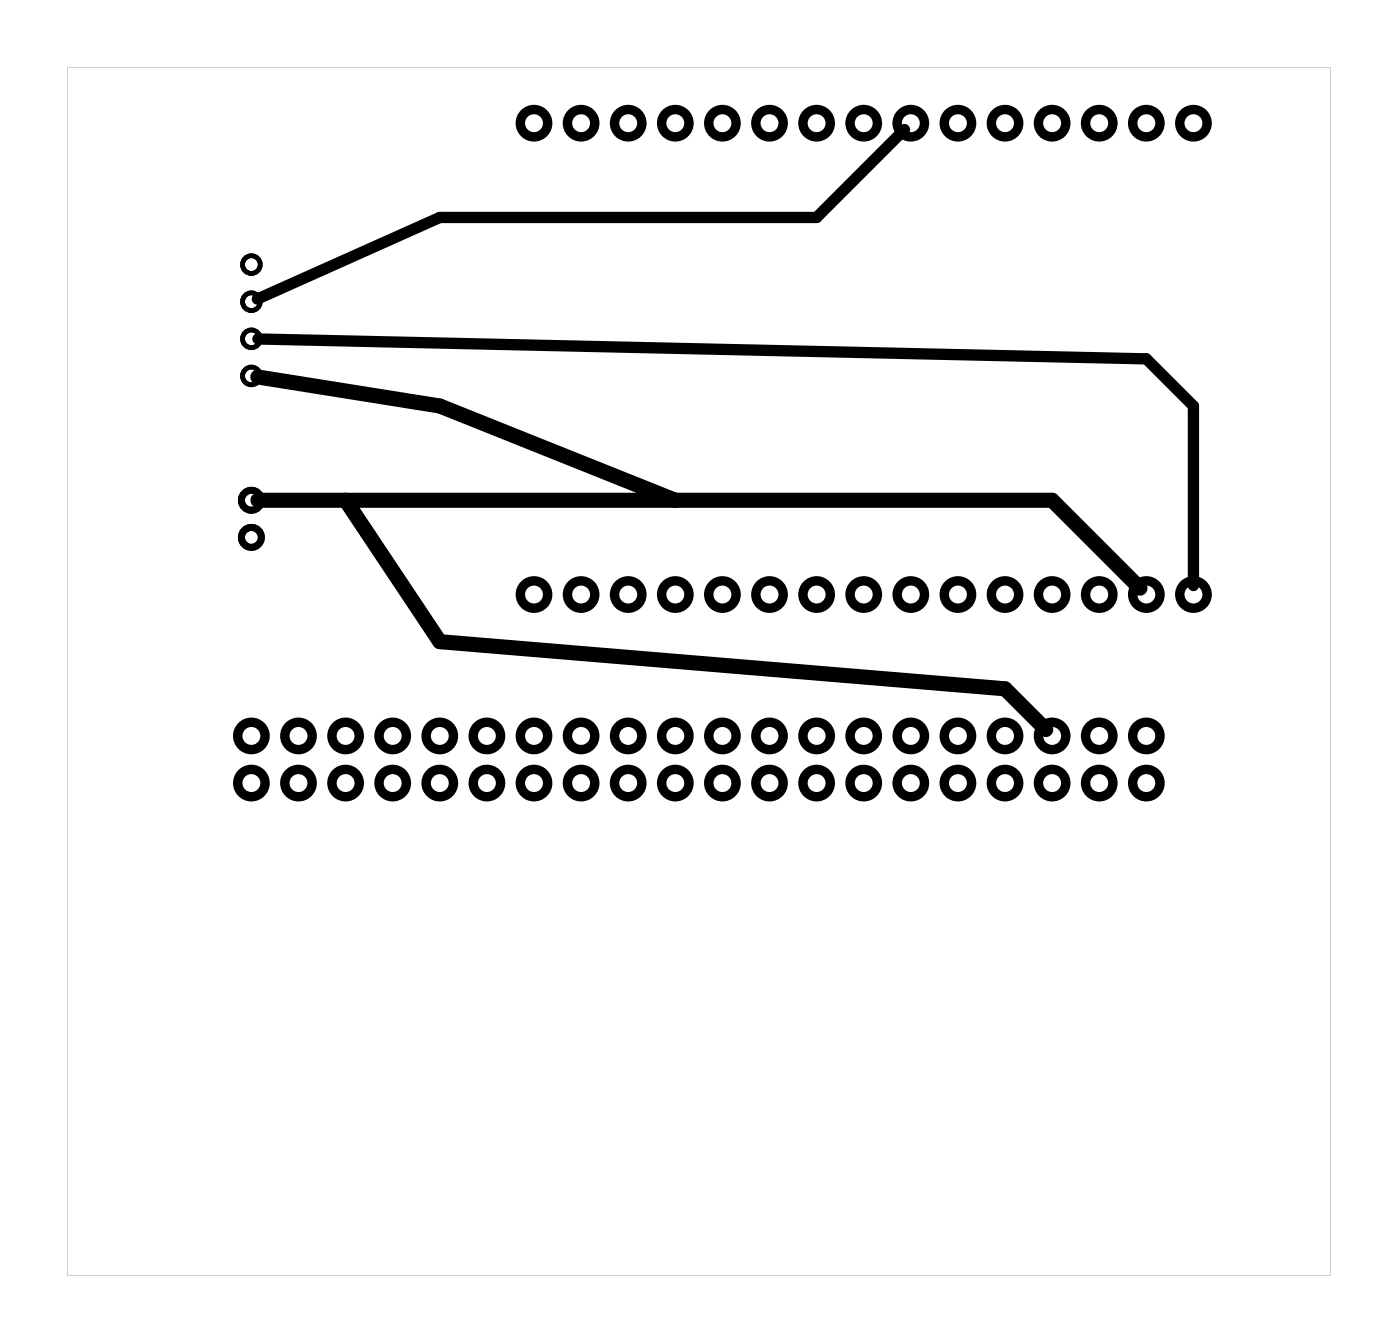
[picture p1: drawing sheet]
<svg xmlns="http://www.w3.org/2000/svg" width="75mm" height="72mm" viewBox="0 0 75 72" stroke-linecap="round" stroke-linejoin="round" font-family="sans-serif">
<path d="M3.6 3.6v65.1h68.1v-65.1zM3.6 3.6h68.1v65.1h-68.1z" fill="#000"/>
<g fill="none" stroke="#000" stroke-width=".51">
<circle cx="28.8" cy="6.6" r=".74"/>
<circle cx="31.3" cy="6.6" r=".74"/>
<circle cx="33.9" cy="6.6" r=".74"/>
<circle cx="36.4" cy="6.6" r=".74"/>
<circle cx="39" cy="6.6" r=".74"/>
<circle cx="41.5" cy="6.6" r=".74"/>
<circle cx="44" cy="6.6" r=".74"/>
<circle cx="46.6" cy="6.6" r=".74"/>
<circle cx="49.1" cy="6.6" r=".74"/>
<circle cx="51.7" cy="6.6" r=".74"/>
<circle cx="54.2" cy="6.6" r=".74"/>
<circle cx="56.7" cy="6.6" r=".74"/>
<circle cx="59.3" cy="6.6" r=".74"/>
<circle cx="61.8" cy="6.6" r=".74"/>
<circle cx="64.4" cy="6.6" r=".74"/>
<circle cx="13.6" cy="39.7" r=".74"/>
<circle cx="16.1" cy="39.7" r=".74"/>
<circle cx="18.6" cy="39.7" r=".74"/>
<circle cx="21.2" cy="39.7" r=".74"/>
<circle cx="23.7" cy="39.7" r=".74"/>
<circle cx="26.3" cy="39.7" r=".74"/>
<circle cx="28.8" cy="32" r=".74"/>
<circle cx="28.8" cy="39.7" r=".74"/>
<circle cx="31.3" cy="32" r=".74"/>
<circle cx="31.3" cy="39.7" r=".74"/>
<circle cx="33.9" cy="32" r=".74"/>
<circle cx="33.9" cy="39.7" r=".74"/>
<circle cx="36.4" cy="32" r=".74"/>
<circle cx="36.4" cy="39.7" r=".74"/>
<circle cx="39" cy="32" r=".74"/>
<circle cx="39" cy="39.7" r=".74"/>
<circle cx="41.5" cy="32" r=".74"/>
<circle cx="41.5" cy="39.7" r=".74"/>
<circle cx="44" cy="32" r=".74"/>
<circle cx="44" cy="39.7" r=".74"/>
<circle cx="46.6" cy="32" r=".74"/>
<circle cx="46.6" cy="39.7" r=".74"/>
<circle cx="49.1" cy="32" r=".74"/>
<circle cx="49.1" cy="39.7" r=".74"/>
<circle cx="51.7" cy="32" r=".74"/>
<circle cx="51.7" cy="39.7" r=".74"/>
<circle cx="54.2" cy="32" r=".74"/>
<circle cx="54.2" cy="39.7" r=".74"/>
<circle cx="56.7" cy="32" r=".74"/>
<circle cx="56.7" cy="39.7" r=".74"/>
<circle cx="59.3" cy="32" r=".74"/>
<circle cx="59.3" cy="39.7" r=".74"/>
<circle cx="61.8" cy="32" r=".74"/>
<circle cx="61.8" cy="39.7" r=".74"/>
<circle cx="64.4" cy="32" r=".74"/>
<circle cx="13.6" cy="42.2" r=".74"/>
<circle cx="16.1" cy="42.2" r=".74"/>
<circle cx="18.6" cy="42.2" r=".74"/>
<circle cx="21.2" cy="42.2" r=".74"/>
<circle cx="23.7" cy="42.2" r=".74"/>
<circle cx="26.3" cy="42.2" r=".74"/>
<circle cx="28.8" cy="42.2" r=".74"/>
<circle cx="31.3" cy="42.2" r=".74"/>
<circle cx="33.9" cy="42.2" r=".74"/>
<circle cx="36.4" cy="42.2" r=".74"/>
<circle cx="39" cy="42.2" r=".74"/>
<circle cx="41.5" cy="42.2" r=".74"/>
<circle cx="44" cy="42.2" r=".74"/>
<circle cx="46.6" cy="42.2" r=".74"/>
<circle cx="49.1" cy="42.2" r=".74"/>
<circle cx="51.7" cy="42.2" r=".74"/>
<circle cx="54.2" cy="42.2" r=".74"/>
<circle cx="56.7" cy="42.2" r=".74"/>
<circle cx="59.3" cy="42.2" r=".74"/>
<circle cx="61.8" cy="42.2" r=".74"/>
</g>
<g fill="none" stroke="#000" stroke-width=".25">
<circle cx="13.6" cy="14.3" r=".48"/>
<circle cx="13.6" cy="16.3" r=".48"/>
<circle cx="13.6" cy="18.3" r=".48"/>
<circle cx="13.6" cy="20.3" r=".48"/>
</g>
<g fill="none" stroke="#000" stroke-width=".37">
<circle cx="13.6" cy="27" r=".54"/>
<circle cx="13.6" cy="29" r=".54"/>
</g>
<path d="M13.9 20.3l9.8 1.6 12.7 5.1M13.9 27h42.8l4.8 4.7M18.6 27l5.1 7.6 30.5 2.5 2.2 2.2" fill="none" stroke="#000" stroke-width=".81"/>
<path d="M13.9 18.3l47.9 1 2.6 2.6v9.7M48.8 7l-4.8 4.7h-20.3l-9.8 4.4" fill="none" stroke="#000" stroke-width=".61"/>
</svg>
